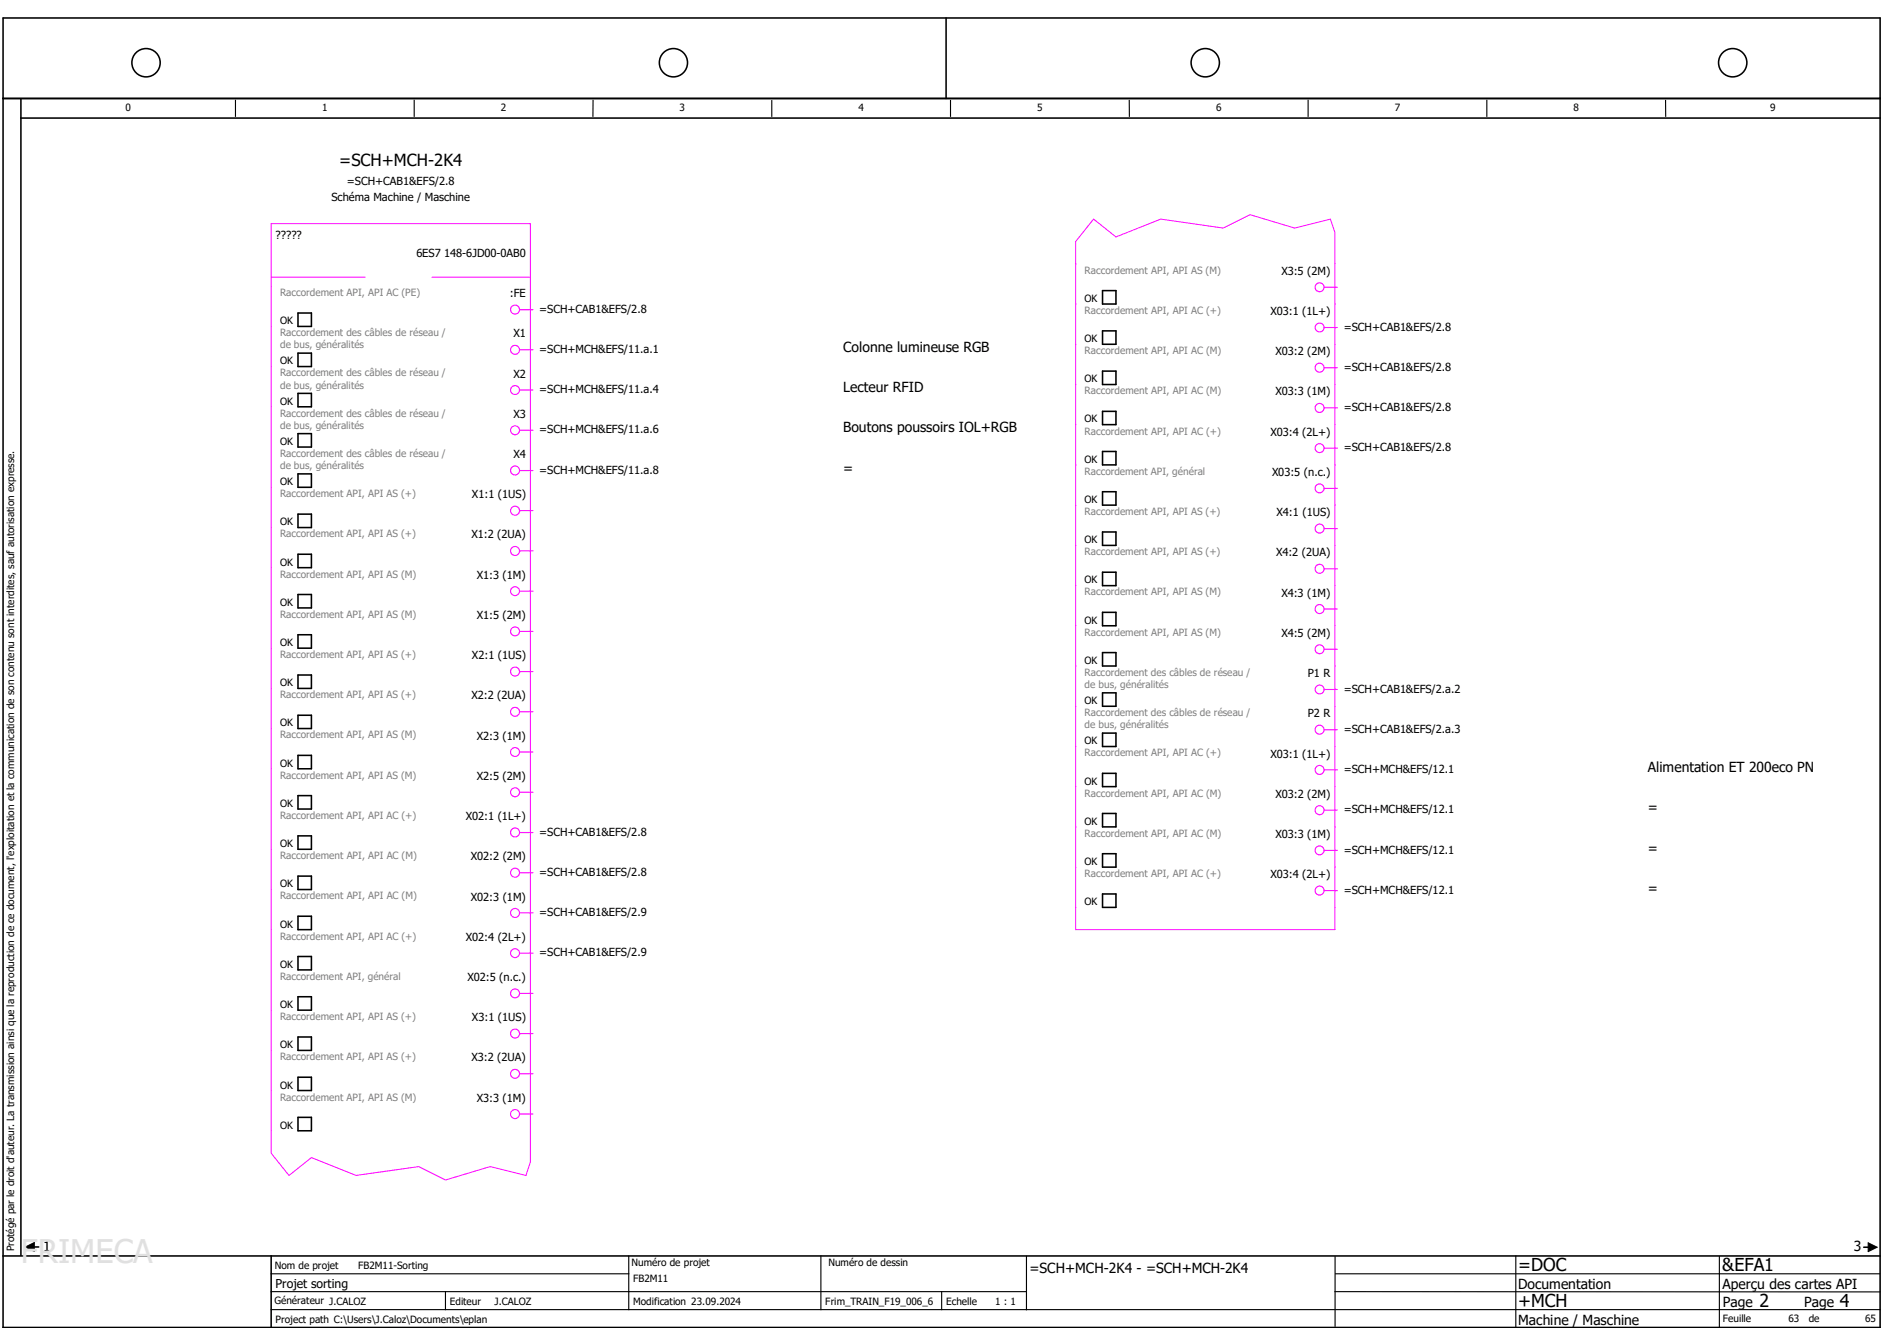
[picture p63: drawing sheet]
<svg xmlns="http://www.w3.org/2000/svg" width="297mm" height="210mm" viewBox="0 0 297 210" stroke-linecap="round" stroke-linejoin="round" font-family="sans-serif">
<defs><g id="words">
<text font-size="5.1" fill="#e1e1e1" x="3.3" y="199.2">FRIMECA</text>
<g font-size="2.8">
<text x="239.5" y="200.5">=DOC</text>
<text x="271.7" y="200.5">&amp;EFA1</text>
<text x="239.5" y="206.2">+MCH</text>
<text x="277.6" y="206.1">2</text>
<text x="290.3" y="206.1">4</text>
</g>
<text font-size="2.6" x="53.5" y="26.1">=SCH+MCH-2K4</text>
<g font-size="2.2">
<text x="133" y="55.5">Colonne lumineuse RGB</text>
<text x="133" y="61.9">Lecteur RFID</text>
<text x="133" y="68.2">Boutons poussoirs IOL+RGB</text>
<text x="133" y="74.5">=</text>
<text x="259.9" y="121.8">Alimentation ET 200eco PN</text>
<text x="259.9" y="128.1">=</text>
<text x="259.9" y="134.5">=</text>
<text x="259.9" y="140.8">=</text>
<text x="6.8" y="197.4">1</text>
<text x="292.4" y="197.4">3</text>
<text x="162.4" y="200.9">=SCH+MCH-2K4 - =SCH+MCH-2K4</text>
<text x="239.5" y="203.3">Documentation</text>
<text x="271.7" y="203.4">Aperçu des cartes API</text>
<text x="239.5" y="209">Machine / Maschine</text>
<text x="271.8" y="206.1">Page</text>
<text x="284.6" y="206.2">Page</text>
</g>
<text font-size="1.9" x="43.5" y="203.2">Projet sorting</text>
<g font-size="1.8">
<text x="54.7" y="29.3">=SCH+CAB1&amp;EFS/2.8</text>
<text x="52.3" y="31.7">Schéma Machine / Maschine</text>
<text x="43.5" y="37.7">?????</text>
<text x="65.7" y="40.5">6ES7 148-6JD00-0AB0</text>
<text x="80.4" y="46.9">:FE</text>
<text x="202.1" y="43.3">X3:5 (2M)</text>
<text x="81" y="53.2">X1</text>
<text x="85.1" y="49.3">=SCH+CAB1&amp;EFS/2.8</text>
<text x="200.4" y="49.7">X03:1 (1L+)</text>
<text x="212" y="52.2">=SCH+CAB1&amp;EFS/2.8</text>
<text x="81" y="59.6">X2</text>
<text x="85.1" y="55.7">=SCH+MCH&amp;EFS/11.a.1</text>
<text x="201.2" y="56">X03:2 (2M)</text>
<text x="212" y="58.5">=SCH+CAB1&amp;EFS/2.8</text>
<text x="81" y="65.9">X3</text>
<text x="85.1" y="62">=SCH+MCH&amp;EFS/11.a.4</text>
<text x="201.2" y="62.4">X03:3 (1M)</text>
<text x="212" y="64.9">=SCH+CAB1&amp;EFS/2.8</text>
<text x="85.1" y="68.4">=SCH+MCH&amp;EFS/11.a.6</text>
<text x="200.4" y="68.7">X03:4 (2L+)</text>
<text x="212" y="71.2">=SCH+CAB1&amp;EFS/2.8</text>
<text x="81" y="72.3">X4</text>
<text x="85.1" y="74.7">=SCH+MCH&amp;EFS/11.a.8</text>
<text x="200.7" y="75.1">X03:5 (n.c.)</text>
<text x="74.4" y="78.6">X1:1 (1US)</text>
<text x="201.4" y="81.4">X4:1 (1US)</text>
<text x="74.4" y="84.9">X1:2 (2UA)</text>
<text x="201.3" y="87.8">X4:2 (2UA)</text>
<text x="75.2" y="91.3">X1:3 (1M)</text>
<text x="202.1" y="94.1">X4:3 (1M)</text>
<text x="75.2" y="97.6">X1:5 (2M)</text>
<text x="202.1" y="100.5">X4:5 (2M)</text>
<text x="74.4" y="104">X2:1 (1US)</text>
<text x="206.3" y="106.8">P1 R</text>
<text x="74.4" y="110.3">X2:2 (2UA)</text>
<text x="206.3" y="113.2">P2 R</text>
<text x="212" y="109.3">=SCH+CAB1&amp;EFS/2.a.2</text>
<text x="75.2" y="116.7">X2:3 (1M)</text>
<text x="200.4" y="119.5">X03:1 (1L+)</text>
<text x="212" y="115.6">=SCH+CAB1&amp;EFS/2.a.3</text>
<text x="75.2" y="123">X2:5 (2M)</text>
<text x="201.2" y="125.8">X03:2 (2M)</text>
<text x="212" y="122">=SCH+MCH&amp;EFS/12.1</text>
<text x="73.5" y="129.4">X02:1 (1L+)</text>
<text x="85.1" y="131.8">=SCH+CAB1&amp;EFS/2.8</text>
<text x="212" y="128.3">=SCH+MCH&amp;EFS/12.1</text>
<text x="74.3" y="135.7">X02:2 (2M)</text>
<text x="201.2" y="132.2">X03:3 (1M)</text>
<text x="212" y="134.7">=SCH+MCH&amp;EFS/12.1</text>
<text x="74.3" y="142.1">X02:3 (1M)</text>
<text x="85.1" y="138.2">=SCH+CAB1&amp;EFS/2.8</text>
<text x="200.4" y="138.5">X03:4 (2L+)</text>
<text x="212" y="141">=SCH+MCH&amp;EFS/12.1</text>
<text x="73.5" y="148.4">X02:4 (2L+)</text>
<text x="85.1" y="144.5">=SCH+CAB1&amp;EFS/2.9</text>
<text x="73.7" y="154.7">X02:5 (n.c.)</text>
<text x="85.1" y="150.9">=SCH+CAB1&amp;EFS/2.9</text>
<text x="74.4" y="161.1">X3:1 (1US)</text>
<text x="74.4" y="167.4">X3:2 (2UA)</text>
<text x="75.2" y="173.8">X3:3 (1M)</text>
</g>
<g font-size="1.6">
<text x="19.8" y="17.5">0</text>
<text x="50.8" y="17.5">1</text>
<text x="79" y="17.5">2</text>
<text x="107.2" y="17.5">3</text>
<text x="135.4" y="17.5">4</text>
<text x="163.6" y="17.5">5</text>
<text x="191.8" y="17.5">6</text>
<text x="220" y="17.5">7</text>
<text x="248.2" y="17.5">8</text>
<text x="279.2" y="17.5">9</text>
<text x="171.1" y="47.6">OK</text>
<text x="44.2" y="51.1">OK</text>
<text x="171.1" y="54">OK</text>
<text x="44.2" y="57.5">OK</text>
<text x="44.2" y="63.8">OK</text>
<text x="171.1" y="60.3">OK</text>
<text x="44.2" y="70.2">OK</text>
<text x="171.1" y="66.7">OK</text>
<text x="44.2" y="76.5">OK</text>
<text x="171.1" y="73">OK</text>
<text x="44.2" y="82.9">OK</text>
<text x="171.1" y="79.4">OK</text>
<text x="44.2" y="89.2">OK</text>
<text x="171.1" y="85.7">OK</text>
<text x="44.2" y="95.6">OK</text>
<text x="171.1" y="92">OK</text>
<text x="44.2" y="101.9">OK</text>
<text x="171.1" y="98.4">OK</text>
<text x="171.1" y="104.7">OK</text>
<text x="44.2" y="108.3">OK</text>
<text x="171.1" y="111.1">OK</text>
<text x="44.2" y="114.6">OK</text>
<text x="171.1" y="117.4">OK</text>
<text x="44.2" y="120.9">OK</text>
<text x="171.1" y="123.8">OK</text>
<text x="44.2" y="127.3">OK</text>
<text x="171.1" y="130.1">OK</text>
<text x="44.2" y="133.6">OK</text>
<text x="171.1" y="136.5">OK</text>
<text x="44.2" y="140">OK</text>
<text x="171.1" y="142.8">OK</text>
<text x="44.2" y="146.3">OK</text>
<text x="44.2" y="152.7">OK</text>
<text x="44.2" y="159">OK</text>
<text x="44.2" y="165.4">OK</text>
<text x="44.2" y="171.7">OK</text>
<text x="44.2" y="178.1">OK</text>
<text x="2.2" y="197.4" transform="rotate(-90 2.2 197.4)">Protégé par le droit d'auteur. La transmission ainsi que la reproduction de ce document, l'exploitation et la communication de son contenu sont interdites, sauf autorisation expresse.</text>
<text x="43.3" y="200.2">Nom de projet</text>
<text x="56.5" y="200.2">FB2M11-Sorting</text>
<text x="99.6" y="199.7">Numéro de projet</text>
<text x="99.9" y="202.3">FB2M11</text>
<text x="130.7" y="199.7">Numéro de dessin</text>
<text x="43.3" y="205.8">Générateur J.CALOZ</text>
<text x="43.5" y="208.6">Project path C:\Users\J.Caloz\Documents\eplan</text>
<text x="71" y="205.8">Editeur</text>
<text x="78" y="205.8">J.CALOZ</text>
<text x="99.9" y="205.8">Modification 23.09.2024</text>
<text x="130.2" y="205.8">Frim_TRAIN_F19_006_6</text>
<text x="149.2" y="205.9">Echelle</text>
<text x="157" y="205.8">1 : 1</text>
<text x="271.8" y="208.6">Feuille</text>
<text x="282.1" y="208.5">63</text>
<text x="285.3" y="208.5">de</text>
<text x="294.2" y="208.5">65</text>
</g>
<g font-size="1.6" fill="#808080">
<text x="44.2" y="46.7">Raccordement API, API AC (PE)</text>
<text x="171.1" y="43.2">Raccordement API, API AS (M)</text>
<text x="44.2" y="53">Raccordement des câbles de réseau /</text>
<text x="171.1" y="49.5">Raccordement API, API AC (+)</text>
<text x="44.2" y="54.9">de bus, généralités</text>
<text x="44.2" y="59.4">Raccordement des câbles de réseau /</text>
<text x="171.1" y="55.9">Raccordement API, API AC (M)</text>
<text x="44.2" y="61.3">de bus, généralités</text>
<text x="44.2" y="65.7">Raccordement des câbles de réseau /</text>
<text x="171.1" y="62.2">Raccordement API, API AC (M)</text>
<text x="44.2" y="67.6">de bus, généralités</text>
<text x="171.1" y="68.6">Raccordement API, API AC (+)</text>
<text x="44.2" y="72.1">Raccordement des câbles de réseau /</text>
<text x="44.2" y="74">de bus, généralités</text>
<text x="171.1" y="74.9">Raccordement API, général</text>
<text x="44.2" y="78.4">Raccordement API, API AS (+)</text>
<text x="171.1" y="81.3">Raccordement API, API AS (+)</text>
<text x="44.2" y="84.8">Raccordement API, API AS (+)</text>
<text x="171.1" y="87.6">Raccordement API, API AS (+)</text>
<text x="44.2" y="91.1">Raccordement API, API AS (M)</text>
<text x="171.1" y="93.9">Raccordement API, API AS (M)</text>
<text x="44.2" y="97.5">Raccordement API, API AS (M)</text>
<text x="171.1" y="100.3">Raccordement API, API AS (M)</text>
<text x="44.2" y="103.8">Raccordement API, API AS (+)</text>
<text x="171.1" y="106.6">Raccordement des câbles de réseau /</text>
<text x="44.2" y="110.2">Raccordement API, API AS (+)</text>
<text x="171.1" y="108.5">de bus, généralités</text>
<text x="171.1" y="113">Raccordement des câbles de réseau /</text>
<text x="44.2" y="116.5">Raccordement API, API AS (M)</text>
<text x="171.1" y="114.9">de bus, généralités</text>
<text x="171.1" y="119.3">Raccordement API, API AC (+)</text>
<text x="44.2" y="122.9">Raccordement API, API AS (M)</text>
<text x="171.1" y="125.7">Raccordement API, API AC (M)</text>
<text x="44.2" y="129.2">Raccordement API, API AC (+)</text>
<text x="44.2" y="135.6">Raccordement API, API AC (M)</text>
<text x="171.1" y="132">Raccordement API, API AC (M)</text>
<text x="44.2" y="141.9">Raccordement API, API AC (M)</text>
<text x="171.1" y="138.4">Raccordement API, API AC (+)</text>
<text x="44.2" y="148.3">Raccordement API, API AC (+)</text>
<text x="44.2" y="154.6">Raccordement API, général</text>
<text x="44.2" y="160.9">Raccordement API, API AS (+)</text>
<text x="44.2" y="167.3">Raccordement API, API AS (+)</text>
<text x="44.2" y="173.6">Raccordement API, API AS (M)</text>
</g>
</g></defs>
<path d="M210 -.1l-209.5 209.6M.4 111.1l139.1 98.4M.4 209.4l.1 .1" fill="none" stroke="#fff" stroke-width=".16"/>
<g fill="none" stroke="#000" stroke-width=".18">
<path d="M37.1 15.8v2.6M65.3 15.8v2.6M93.6 15.9l-.1 2.5M121.7 15.9v2.5M149.9 15.9v2.5M178.1 15.9l.1 2.5M206.4 15.8v2.6M234.5 15.8v2.6M262.7 15.9l.1 2.5M99.2 198.2v8.4M129.5 198.1v8.5M161.9 198.2v8.4"/>
<path d="M210.6 198.3v10.9M239.1 198.2v11.2M271.2 198.2v11.1M42.8 203.8h119.1M42.8 201h56.4M70.3 203.8v2.8M148.5 203.8v2.8M210.6 203.8h86M210.6 201h86M296.6 206.6h-253.8"/>
</g>
<g fill="none" stroke="#000" stroke-width=".25">
<path d="M.5 2.8h296.1v206.6h-296.1zM.5 15.5h296.1M3.3 18.6h293.3M3.3 15.5v182.6M149.2 2.8v12.7M.5 198.1h296.1M5.4 196.7h.7M42.8 198.1v11.3M294 196.8h.7"/>
<circle cx="23" cy="9.9" r="2.23"/>
<circle cx="106.2" cy="9.9" r="2.23"/>
<circle cx="190.1" cy="9.9" r="2.23"/>
<circle cx="273.3" cy="9.9" r="2.24"/>
</g>
<path d="M4 196.7l1.4-.7v1.4zM294.7 196.1l1.4 .7-1.4 .7z" fill="none" stroke="#000" stroke-width=".16"/>
<path d="M4 196.7l1.4-.7v1.4zM294.7 196.1l1.4 .7-1.4 .7z" fill="#000"/>
<path d="M6.8 52.9h19.1v19h-19.1z" fill="#fff"/>
<path d="M42.8 35.3h40.9v148l-.7 2.1-5.7-1.4-7 2.2-4.3-2.2-9.8 1.4-7.1-2.8-3.5 2.8-2.8-3.5zM172.5 34.6l3.5 2.8 7.1-2.8 9.9 1.4 4.2-2.1 7 2.1 5.7-1.4 .7 2.1v110h-40.9v-108.6zM42.8 43.7h14.8M68.2 43.7h15.5" fill="none" stroke="#f0f" stroke-width=".16"/>
<g fill="none" stroke="#000" stroke-width=".25">
<path d="M47 49.4h2.1v2.1h-2.1zM47 55.7h2.1v2.1h-2.1zM173.9 45.8h2.1v2.2h-2.1zM173.9 52.2h2.1v2.1h-2.1zM173.9 58.5h2.1v2.2h-2.1zM47 62.1h2.1v2.1h-2.1zM47 68.4h2.1v2.1h-2.1zM47 74.8h2.1v2.1h-2.1zM173.9 64.9h2.1v2.1h-2.1zM173.9 71.2h2.1v2.1h-2.1zM173.9 77.6h2.1v2.1h-2.1zM47 81.1h2.1v2.1h-2.1z"/>
<path d="M47 87.4h2.1v2.2h-2.1zM47 93.8h2.1v2.1h-2.1zM173.9 83.9h2.1v2.1h-2.1zM173.9 90.3h2.1v2.1h-2.1zM173.9 96.6h2.1v2.1h-2.1zM47 100.1h2.1v2.2h-2.1zM47 106.5h2.1v2.1h-2.1zM47 112.8h2.1v2.1h-2.1zM47 119.2h2.1v2.1h-2.1zM173.9 103h2.1v2.1h-2.1zM173.9 109.3h2.1v2.1h-2.1zM173.9 115.7h2.1v2.1h-2.1z"/>
<path d="M47 125.5h2.1v2.1h-2.1zM47 131.9h2.1v2.1h-2.1zM47 138.2h2.1v2.1h-2.1zM173.9 122h2.1v2.1h-2.1zM173.9 128.3h2.1v2.2h-2.1zM173.9 134.7h2.1v2.1h-2.1zM47 144.5h2.1v2.2h-2.1zM47 150.9h2.1v2.1h-2.1zM47 157.2h2.1v2.2h-2.1zM173.9 141h2.1v2.2h-2.1zM47 163.6h2.1v2.1h-2.1zM47 169.9h2.1v2.1h-2.1z"/>
<path d="M47 176.3h2.1v2.1h-2.1z"/>
</g>
<g fill="none" stroke="#f0f" stroke-width=".18">
<path d="M82 48.9h2.1M82 55.2h2.1M208.9 45.3h2.1M208.9 51.7h2.1M208.9 58h2.1M82 61.5h2.1M82 67.9h2.1M82 74.2h2.1M208.9 64.3h2.1M208.9 70.7h2.1M208.9 77h2.1M82 80.6h2.1"/>
<path d="M82 86.9h2.1M82 93.3h2.1M82 99.6h2.1M208.9 83.4h2.1M208.9 89.7h2.1M208.9 96.1h2.1M82 106h2.1M82 112.3h2.1M82 118.6h2.1M208.9 102.4h2.1M208.9 108.8h2.1M208.9 115.1h2.1"/>
<path d="M82 125h2.1M82 131.3h2.1M82 137.7h2.1M208.9 121.5h2.1M208.9 127.8h2.1M208.9 134.2h2.1M82 144h2.1M82 150.4h2.1M82 156.7h2.1M208.9 140.5h2.1M82 163.1h2.1M82 169.4h2.1"/>
<path d="M82 175.7h2.1"/>
<circle cx="81.2" cy="48.8" r=".71"/>
<circle cx="81.2" cy="55.2" r=".71"/>
<circle cx="208.2" cy="58" r=".71"/>
<circle cx="208.2" cy="51.7" r=".71"/>
<circle cx="208.2" cy="45.3" r=".7"/>
<circle cx="81.2" cy="74.2" r=".71"/>
<circle cx="81.2" cy="61.5" r=".71"/>
<circle cx="81.3" cy="67.9" r=".7"/>
<circle cx="208.2" cy="64.4" r=".71"/>
<circle cx="208.2" cy="70.7" r=".71"/>
<circle cx="208.2" cy="77" r=".7"/>
<circle cx="81.2" cy="86.9" r=".71"/>
<circle cx="81.2" cy="80.6" r=".71"/>
<circle cx="81.3" cy="99.6" r=".7"/>
<circle cx="81.3" cy="93.3" r=".7"/>
<circle cx="208.2" cy="83.4" r=".71"/>
<circle cx="208.2" cy="89.7" r=".71"/>
<circle cx="208.2" cy="96.1" r=".71"/>
<circle cx="81.2" cy="106" r=".71"/>
<circle cx="81.2" cy="112.3" r=".71"/>
<circle cx="81.2" cy="118.6" r=".71"/>
<circle cx="208.2" cy="115.1" r=".71"/>
<circle cx="208.2" cy="108.8" r=".71"/>
<circle cx="208.2" cy="102.4" r=".7"/>
<circle cx="81.2" cy="137.7" r=".71"/>
<circle cx="81.2" cy="131.3" r=".71"/>
<circle cx="81.3" cy="125" r=".7"/>
<circle cx="208.2" cy="127.8" r=".71"/>
<circle cx="208.2" cy="121.5" r=".71"/>
<circle cx="208.2" cy="134.2" r=".7"/>
<circle cx="81.2" cy="144" r=".71"/>
<circle cx="81.3" cy="156.7" r=".7"/>
<circle cx="81.3" cy="150.4" r=".7"/>
<circle cx="208.2" cy="140.5" r=".71"/>
<circle cx="81.2" cy="163.1" r=".71"/>
<circle cx="81.2" cy="169.4" r=".71"/>
<circle cx="81.2" cy="175.8" r=".71"/>
</g>
<use href="#words"/>
</svg>
